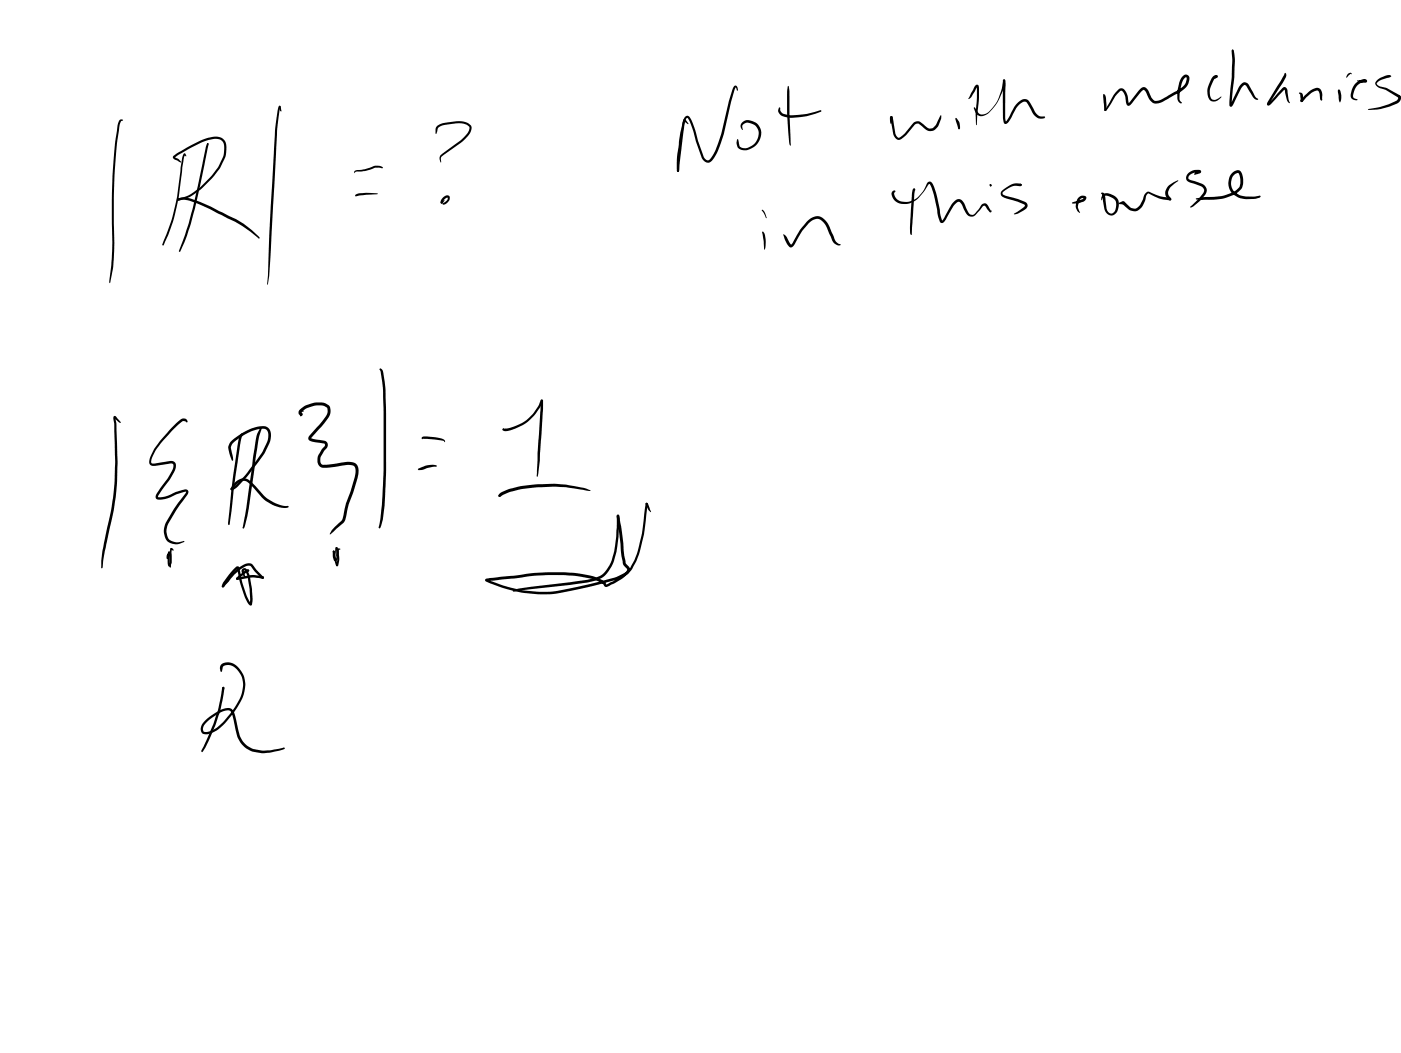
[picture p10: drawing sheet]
<svg xmlns="http://www.w3.org/2000/svg" width="108mm" height="81mm" viewBox="0 0 108 81" stroke-linecap="round" stroke-linejoin="round" font-family="sans-serif">
<g fill="#000">
<path d="M9.2 9.2l.3 .1h-.2l-.1 .3a49.8 49.8 0 0 0-.4 9.8l-.1 1.2-.2 1.2 .1-2.3a54.8 54.8 0 0 1 .5-9.8zM13.7 15.3h.1v.1h-.1zM13.7 15.3a2.28 2.28 0 0 1 1.7 .3l1.5 .7a7.9 7.9 0 0 1 3.1 2l-.1 .1a10.1 10.1 0 0 0-3.1-2l-1.2-.5a2.47 2.47 0 0 0-1.8-.5h-.1zM13.4 12l1.9-1.1a1.88 1.88 0 0 1 1.9-.2 1.37 1.37 0 0 1 .1 1.6 5.6 5.6 0 0 1-3.5 3.1h-.1l.1-.1a2.99 2.99 0 0 0 1.7-1 4.2 4.2 0 0 0 1.8-2.9 .64 .64 0 0 0-.9-.7l-.9 .3-2 1.1 .3 .2 .1 .2-.5-.2zM14.2 11.8h.1l.1 .2-.2-.1h.1l-.2 .9-.3 2.4a13.7 13.7 0 0 1-1.2 3.6v.1l-.1-.1a14.9 14.9 0 0 0 1.1-3.6l.3-2.4zM16 11v.1h-.1zM16 11l.1 .1-.1 .1-.1-.1zM15.9 11.1l.1-.1 .1 .2-1.1 4.9-.6 2.2-.6 1.1v-.1l.5-1.2 .5-2zM21.5 8.2h.1l-.2 1.9-.6 10-.2 1.8 .6-11.9zM21.5 8.2h.1l.1 .4-.1-.1zM27.3 13.2l1.6-.4h.4l.2 .1h-.6l-.7 .3h-.7l-.2 .1zM27.4 15l.8-.1h.9l-1.4 .2a.21 .21 0 0 1-.3-.1z"/>
<path d="M33.7 9.7l.4-.2 1-.1a.99 .99 0 0 1 1.2 .4 1.72 1.72 0 0 1-.9 1.3l-1.4 1-.1 .4v-.3v-.2l1.4-1a1.58 1.58 0 0 0 .9-1.2 1.13 1.13 0 0 0-1.1-.3l-1.2 .2-.2 .2-.1 .4v-.4zM34 15.6l.2-.2-.1 .3zM34.1 15.2l.2-.1h.2l.2 .1-.1 .2a.45 .45 0 0 1-.5 .3l.4-.4v-.1l-.2 .1-.3 .4-.1-.1zM52.8 9a.22 .22 0 0 1 .4 .1l1 3 .3 .2h.2a4.8 4.8 0 0 0 .9-2l.6-2.5 .3-1a.19 .19 0 0 1 .2-.2 .19 .19 0 0 1 .2 .3l-.1 .1-.1-.3-.9 3.6a4.6 4.6 0 0 1-1 2.2h-.2a.51 .51 0 0 1-.5-.3l-.8-2.4-.4-.7-.1 .2-.2 1-.3 1.9v1h-.1v-1l.1-1.5 .3-1.4zM52.2 13.1h.1v.1h-.1zM52.7 9.2h.1l-.5 3.9-.1 .1v-.7zM52.7 9.2h.1l.2 .4-.3-.2zM57.2 9.4l.3-.1a1.06 1.06 0 0 1 1 .5 1.23 1.23 0 0 1-.2 1.4 1.23 1.23 0 0 1-1.4 .2l-.2-.4 .1-.3 .2 .6a1.03 1.03 0 0 0 1.3-.4 1.03 1.03 0 0 0-.2-1.3l-.4-.1h-.3l-.2 .2v.3a.38 .38 0 0 1 0-.6zM58.7 16.2l.2 .2 .2 .4zM58.8 17.8a1.71 1.71 0 0 1 .1 1.4zM60 8.3h.1v.2l.2 .3a3.1 3.1 0 0 0 1.9 0l1-.3h.1a5.2 5.2 0 0 1-2.3 .6h-.1a.9 .9 0 0 1-.9-.5zM60.4 18.1l.2 .1 .4 .7 .6-1.2a2.07 2.07 0 0 1 1.3-1 .99 .99 0 0 1 .9 .6l.6 1.2 .4 .4h-.1a.56 .56 0 0 1-.6-.4l-.5-1.1a.75 .75 0 0 0-.7-.5 .75 .75 0 0 0-.7 .4l-.4 .5-.5 .9a.33 .33 0 0 1-.2 .3 .33 .33 0 0 1-.3 0l-.3-.5z"/>
<path d="M60.7 6.6l.1 .4 .1 4.2-.1-.2-.2-2.2v-1.8zM68.6 9h.2l-.1 .6-.1-.4zM68.6 9h.2l.2 1.3 .3 .3a3.2 3.2 0 0 0 1.1-1.1l.4-.1 .7 .5h.3l.3-.3 .4-.7v.2l-.2 .6-.3 .3a.61 .61 0 0 1-.7 0l-.5-.5-.3 .1a2.97 2.97 0 0 1-1.2 1.2 .49 .49 0 0 1-.5-.5zM68.8 14.7a.11 .11 0 0 1 .1-.1 .11 .11 0 0 1 0 .2v.2a1 1 0 0 0 1.6 .3 2.58 2.58 0 0 0 1-1.2 .25 .25 0 0 1 .2-.1 .25 .25 0 0 1 .2 .2l.3 .9 .4 1.9 .8-1.3 .4-.4 .2 .1 .2 .1 .6 1h.3l.5-.7 .2-.1h.3l.2 .6h.1l-.1 .1-.4-.5h-.1l-.6 .6a.45 .45 0 0 1-.7 0l-.4-.8-.3-.1-.3 .2-.6 1a.35 .35 0 0 1-.4 .3l-.2-.4-.4-1.8-.3-.7-.2 .2a1.99 1.99 0 0 1-2 1.3 .73 .73 0 0 1-.6-1zM70.4 14.5l.1 .1v.1zM70.4 14.5l.1 .1-.1 .1h.1l-.3 3.4-.1-.1v-.5l.2-2.6zM73.6 9.1h.1l.2 .3v.6l-.1-.1zM75.1 6.6a.19 .19 0 0 1 .3 0 .19 .19 0 0 1 0 .2l-.2 2.8v-.8l.1-2.1-.5 .8-.2 .1zM75 8.3h.1l.3 .4 .2 .1a.99 .99 0 0 0 1-.6 3.8 3.8 0 0 0 .7-2l.1-.1v.1a3.6 3.6 0 0 1-1.6 2.7 .51 .51 0 0 1-.6-.2zM76.3 14.2l.1 .1zM76.3 14.2l.1 .1-.1 .1zM76.3 14.2l.1 .1h-.1z"/>
<path d="M77.3 6.1l.1 .1 .1 .2v3l.7-1.2a.82 .82 0 0 1 1-.5l.5 .9a.75 .75 0 0 0 .8 .4 .63 .63 0 0 1-1-.3l-.5-.9a.73 .73 0 0 0-.7 .5l-.2 .5a.89 .89 0 0 1-.6 .8l-.2-.1v-.4zM78.6 14.2h.1v.1h-.1zM77.2 14.7a1.61 1.61 0 0 1 1.4-.5l.1 .1h-.3a1.57 1.57 0 0 0-1.2 .6l.2 .1 1.1 .3 .6 .3a.31 .31 0 0 1-.1 .5l-.6 .4h-.3l.8-.6 .1-.1-.6-.3-.9-.2a.39 .39 0 0 1-.4-.4zM78.5 14.2h.2v.1h-.1zM82.6 15.6l.8-.2 .1-.2-.2 .1-.2 .3v.4l.1 .4-.2-.1-.1-.5 .1-.5 .3-.2a.26 .26 0 0 1 .4 .2 .26 .26 0 0 1-.3 .3l-.8 .1zM84.9 14.8l.2 .2 .2 1.2 .2 .2h.2a.75 .75 0 0 0 0-1.2l-.5-.1-.2 .1-.1 .2a.39 .39 0 0 1 .5-.5l.4 .1a.84 .84 0 0 1 .4 .9 .84 .84 0 0 1-.6 .7l-.3-.2-.2-.2-.2-1.2-.1-.1zM85 7.3a.25 .25 0 0 1 .2 .4v.8a.28 .28 0 0 1-.1-.4zM86.2 6.9l.1-.1a.62 .62 0 0 1 .6 .8l.1 .4 .8-1 .4-.3 .2 .2 .5 .8 .1 .1 .3-.1 1.8-1 .3-.4v-.3v-.1l-.3 .4-.2 .7v.6l.2 .3-.1 .1-.2-.2-.1-.2v-.6l.3-.9a.36 .36 0 0 1 .2-.3 .36 .36 0 0 1 .4 .1v.2a1.07 1.07 0 0 1-.4 .8l-.3 .2-1.6 .8a.6 .6 0 0 1-.8-.3l-.2-.5-.2-.2-.8 .9a.31 .31 0 0 1-.5 .3l-.2-.8-.1-.3h-.1l-.5 .4-.6 1.1h-.2l.7-1.1zM85.1 8.4h.1v.1l-.1 .1zM86.2 15.6l.4-.1 .6 .5a.55 .55 0 0 0 .7-.4l.3-.7a.27 .27 0 0 1 .4-.1l.8 .3 .8 .1 .1 .1-.1 .2-.7-.2-1-.4-.2 .2v.3a1.19 1.19 0 0 1-.8 .9l-.5-.1-.5-.5h.1h-.4zM90 14.3l.8-.4-.6 .6a.6 .6 0 0 0 .1 .8l-.1 .1a.62 .62 0 0 1-.4-.5 .62 .62 0 0 1 .2-.6zM91.5 13.4a.81 .81 0 0 1 1.1-.2l-.1 .2h-.5l.4-.3v.2a.78 .78 0 0 0-.8 .2v.2v.1l1 .4a.54 .54 0 0 1 .3 .8l-.5 .5-.7 .5v-.1l1-1 .1-.2-.2-.3-.8-.3a.41 .41 0 0 1-.4-.3 .41 .41 0 0 1 .1-.4z"/>
<path d="M92.2 15.3l.4-.1a4.2 4.2 0 0 0 2.7-.6l.2-.2 .1-.3-.1-.6-.1-.2h-.1a.89 .89 0 0 0-.1 1.5l.3 .2 .4 .1h1.2l-.1 .2a2.19 2.19 0 0 1-1.9-.3 1.04 1.04 0 0 1-.5-1.1 1.04 1.04 0 0 1 .8-.8l.3 .4 .1 .7a1.01 1.01 0 0 1-.7 .8 5.2 5.2 0 0 1-3 .3zM93.7 5.8h.1v.1l-.2 .2-.1-.1zM93.5 5.9a.18 .18 0 0 1 .2-.1 .18 .18 0 0 1 .1 .2h-.1l-.1 .1a1.43 1.43 0 0 0-.3 1.5l.3 .1 .5-.3-.2 .3a.54 .54 0 0 1-.6 0 .54 .54 0 0 1-.3-.6l.1-.4zM94.9 3.9h.1v.1zM95 3.8l.1 .1v.6v1.4l-.2 2.2h-.1l.6-1.3a.44 .44 0 0 1 .7-.4l.6 1 .3 .2a.29 .29 0 0 1-.5-.1l-.5-.9-.1-.1-.3 .3-.6 1.2a.18 .18 0 0 1-.2 .2 .18 .18 0 0 1-.1-.3l.2-2v-2zM99 5.7v-.1l.1 .2-.2 .4-1.1 1.8h-.1l1.1-1.2a.24 .24 0 0 1 .3 0 .24 .24 0 0 1 .1 .2l.2 .9-.2-.2-.2-.8-1 1a.21 .21 0 0 1-.1 .2 .21 .21 0 0 1-.3-.1zM100.1 7.1l.2 .1 .1 .1v.4l-.1 .2-.1-.1zM100.5 7.4l.5-.5a.48 .48 0 0 1 .6-.1 .48 .48 0 0 1 .3 .5v.4l-.1 .1-.2-.8h-.2l-.4 .2-.6 .6a.12 .12 0 0 1-.1 .1 .12 .12 0 0 1-.1-.1zM100.2 7.7h.1l.1 .1-.1 .1zM103.2 6.9a.98 .98 0 0 1 0 1l-.1-.6a.33 .33 0 0 1 .1-.4zM103.9 5.7a.13 .13 0 0 1 .1-.1 .13 .13 0 0 1 .1 .1l-.4 .3zM104.6 6.2h.6l-.1 .1-.2 .1a.96 .96 0 0 0-.6 .6v.5l.3 .1a.17 .17 0 0 1-.2 .2 .17 .17 0 0 1-.1-.1l-.2-.3v-.4a1.16 1.16 0 0 1 1.1-.9 .14 .14 0 0 1 .1 .1 .14 .14 0 0 1-.2 .2l-.3-.1z"/>
<path d="M106.1 6.2l.7-.4h.3l.1 .1h-.1l-.8 .3-.2 .3 .2 .1 .6 .2 1 .6v.1h-.1l-1-.6-.7-.2-.1-.3zM105.4 8.4a6 6 0 0 0 2.2-.6l.1-.4h.2v.1a.51 .51 0 0 1-.3 .5 4.1 4.1 0 0 1-2.2 .5zM8.8 32.1h.1l.4 .4-.1 .1-.4-.4h.1l.1 .5 .1 2.9-.1 1.7-.2 2-1 4.5v-.6l.1-.7 .7-3.2 .2-2 .1-1.7zM13.4 32.8l.7-.5h.2l.2 .2-.1 .1-.3-.1-.9 .8-1.2 1.3-.4 1 .2 .1 1.6-.2a.52 .52 0 0 1 0 .9l-1.2 1.9h.5l.9-.4 .8-.2a.23 .23 0 0 1 .1 .2 .23 .23 0 0 1-.1 .2l-.8 1.2-.6 1.1a1.17 1.17 0 0 0 0 1.1l.6 .3 .6-.1-.4 .2a.88 .88 0 0 1-1.1-.6 1.36 1.36 0 0 1 .1-1.1l.6-1 .9-1.3-.7 .2a2.6 2.6 0 0 1-1.4 .4 .25 .25 0 0 1-.2-.2 .25 .25 0 0 1 .1-.2l.9-1.3 .3-.6 .1-.4-.1-.1h-.1l-1.2 .2a.4 .4 0 0 1-.5-.2 .4 .4 0 0 1 .1-.5l.7-1.2zM18.1 37.2a.83 .83 0 0 1 1.1-.2l.5 .5a3.5 3.5 0 0 0 1.9 1.4l.7 .1a.71 .71 0 0 1-.8 .1l-.5-.2a3.5 3.5 0 0 1-1.5-1.3l-.4-.5a.83 .83 0 0 0-1.1 .6l-.1 .1-.1-.1zM17.8 37.6h.1v.2l-.1-.1zM17.8 34a3.3 3.3 0 0 1 2.8-1.1 .98 .98 0 0 1 .1 1.3 11.9 11.9 0 0 1-2 2.9l-.6 .6a.2 .2 0 0 1-.3 0l.9-.9a10.8 10.8 0 0 0 1.9-2.8 .67 .67 0 0 0-.2-1 3.5 3.5 0 0 0-2.6 1.4l.2 .8-.1 .3-.3-1zM18.6 33.4l.1 .1h-.1zM18.6 33.5l.1-.1v.1v.1zM18.5 33.5l.2-.1v.2a51.5 51.5 0 0 0-1 6.7l-.1 .2v-.1a53.6 53.6 0 0 1 .9-6.9zM20.1 33h.1l-.3 1-.7 5.2-.3 1.3-.2 .2 .3-1.5 .7-5.2 .1-.6zM23.1 31.6a1.88 1.88 0 0 1 2.2-.4l.1 .1a.92 .92 0 0 1-.1 1l-1.3 1.5 1 .2 .2 .2v.3l-.5 .7 .1 .5 .1 .1 .8-.1a3 3 0 0 1 1.5-.1 .55 .55 0 0 1 .4 .6l-.1 .6-.6 2.1-.3 1.2-1.2 1.1a1.96 1.96 0 0 1 .9-1.1l.4-1.3a6.9 6.9 0 0 0 .7-2.6l-.1-.3-.4-.1-1.7 .2h-.5l-.2-.3v-.5l.5-.9v-.1l-.5-.1a.62 .62 0 0 1-.7-.3v-.2l1.4-1.6v-.6l-.3-.1a1.97 1.97 0 0 0-1.6 .4l-.1 .1h-.1l.2 .1a.1 .1 0 0 1 0 .2 .09 .09 0 0 1-.1-.1l-.2-.2z"/>
<path d="M23.2 32v.1zM23.2 31.7h.2l-.2 .1v.3zM29.2 28.4h.1l.2 .2 .1 .8 .1 2.5 .1 4.4-.2 2.6-.1 1.1-.3 .7 .2-1.7 .1-2.4 .1-4.7-.1-2zM32.2 36.1l.2-.1a1.52 1.52 0 0 1 1.3-.1l-1.2 .3h-.2zM32.5 33.7l.4-.1 .9 .1 .4 .1 .1 .2-.8-.1-1-.1zM38.5 38l.1-.1a7.3 7.3 0 0 1 3.1-.6h1.9l1.4 .3 .5 .2-1.9-.3h-1.8a7.3 7.3 0 0 0-3 .6 .22 .22 0 0 1-.4 .1zM38.7 33.1l.2-.1a3.3 3.3 0 0 0 2.6-1.8l.2-.4h.1v.2a3.6 3.6 0 0 1-3 2.2zM41.7 30.8l.1 .1v.7l-.2 3.9-.2 1.2v-1.8zM39.5 45.5l4.8-.7a4.1 4.1 0 0 0 2.1-.5 3.2 3.2 0 0 0 1-2.3l.1-2.2 .1-.1a1.52 1.52 0 0 1 .1 1.1 5.1 5.1 0 0 1-1.1 3.6l-.2 .1a5.2 5.2 0 0 1-2.5 .6l-4.3 .5-.1-.1zM49.8 38.7l.1 .1v.1h-.1zM37.4 44.6l2.1-.2a16.1 16.1 0 0 1 6.2 0l.7 .3 .3 .3 .5-.2a3.2 3.2 0 0 0 2-2.5l.3-1.2 .2-2.3 .1-.1 .1 .1-.3 2.3a5.8 5.8 0 0 1-1.2 3.1l-.5 .4-1.1 .6h-.2l-.2-.3a6.3 6.3 0 0 0-3.4-.6l-1.8 .1-3.7 .4v-.2l1.2 .5a9.9 9.9 0 0 0 6.2 0l2.5-.6 .7-.3 .2-.2v-.2l-.3-.3-.1-.6-.4-3.1 .1-.1 .1 .1 .2 .8 .3 2.8 .3 .5-.1 .3-.4 .2a23.9 23.9 0 0 1-6.2 1.4 9.7 9.7 0 0 1-3.3-.6l-1.1-.4zM49.8 38.8h.1l.3 .7-.3-.2z"/>
<path d="M13 42.5h.1l-.1 .1zM13 42.5l.1 .1-.1 .4h-.1l.1-.4a.12 .12 0 0 1 .1-.1 .12 .12 0 0 1 .1 .2v.6l-.1 .4-.1-.1v-.9v.2a.12 .12 0 0 1 0 .1 .12 .12 0 0 1-.2 0zM13.2 42.2l.1 .1-.1 .1-.1-.1zM13.1 42.2l.2 .1-.1 1.2a.14 .14 0 0 1-.2 .2 .16 .16 0 0 1-.1-.3l.1-.8v-.1l.1 .1v.9zM13.1 42.3l.1-.1 .2 .2zM17.1 51.2l.1-.1a1.19 1.19 0 0 1 1.5 .8 2.73 2.73 0 0 1-.5 2.8 4.3 4.3 0 0 1-2 1.8l-.3 .1a.46 .46 0 0 1-.5-.3 .46 .46 0 0 1 .2-.6 3.4 3.4 0 0 1 2-1.1 .52 .52 0 0 1 .5 .5l.1 .4a2.73 2.73 0 0 0 .7 1.9l.6 .3 .7 .1h.6l1.1-.2 .1 .1-1.1 .3h-.8a2.04 2.04 0 0 1-1.1-.3 2.02 2.02 0 0 1-.9-1.5l-.3-1.3-.1-.1-.2-.1a3.2 3.2 0 0 0-1.7 1.1l-.2 .4 .1 .2a1.43 1.43 0 0 0 1.2-.5 4.8 4.8 0 0 0 1.8-3.2 1.27 1.27 0 0 0-1.4-1.4l-.1 .1-.2 .4-.1-.3zM17.9 44.1l.8-.6 .6-.1 .1 .1 .9 1-.1 .1-.1-.1-.8-.9h-.2l-.7 .4-1.1 1.2h-.2v-.1zM17.1 52.9a.12 .12 0 0 1 .2 .1 .12 .12 0 0 1 0 .2l-.1 .1zM17.1 53l.1-.1 .1 .1-.3 1.6-.6 1.8a4.3 4.3 0 0 1-.8 1.6l-.1-.2 .9-2 .4-1zM18.4 44.3l.6-.4h.2v.1l-.8 .6-.2 .1v-.2zM18.2 44.5l.2 .1-.1 .1-.1-.1zM18.1 43.8l.3-.2 .1 .3a6 6 0 0 0 .8 2.6h-.1v-1.1l-.1-1-.2-.4h-.1l.1 .5-.3-.4 .1-.2 .2-.1a.74 .74 0 0 1 .4 .7l.2 1.9a.21 .21 0 0 1-.2 .3 .21 .21 0 0 1-.2-.3l-.6-1.5-.2-1.1-.6 .7-.4 .7h-.2l.1-.3z"/>
<path d="M18.9 44l.2-.1 .1 .1-.3 .2zM18.2 44.5l1.3-.2 .5 .1 .3 .1-.1 .1-.9-.1-1 .2zM20.2 44.5v-.1l.1 .1-.1 .1zM25.7 42.4l.1 .1 .2 1.1a.13 .13 0 0 1-.1 0 .13 .13 0 0 1-.1-.2zM25.9 42.2h.1l.1 .3a1.11 1.11 0 0 1-.2 1.1l.1-.6zM25.9 42.2h.1l-.1 .7-.1-.4zM26 43.5l.1 .1h-.1h-.1zM25.6 42.5h.2l.1 .6 .1-.8h.2l-.1 .1-.1 .7-.1 .1-.2-.1z"/>
<circle cx="68.7" cy="9" r=".09"/>
<circle cx="38.5" cy="38.2" r=".09"/>
<circle cx="25.7" cy="42.5" r=".07"/>
</g>
</svg>
